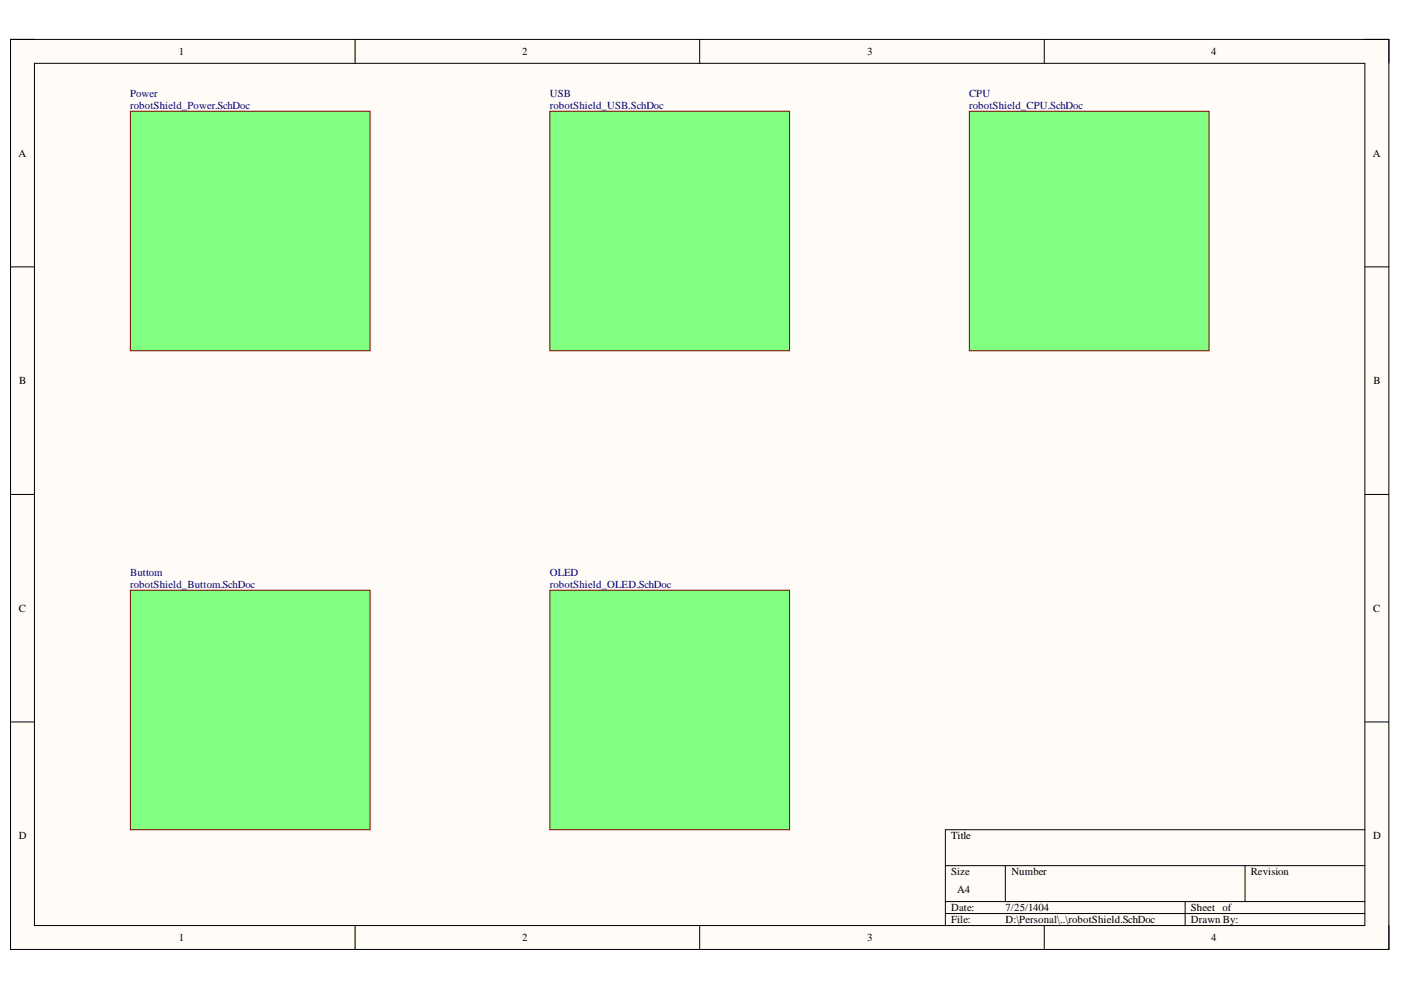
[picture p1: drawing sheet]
<svg xmlns="http://www.w3.org/2000/svg" width="297mm" height="210mm" viewBox="0 0 297 210" stroke-linecap="round" stroke-linejoin="round" font-family="sans-serif">
<defs><g id="words">
<g font-size="2.3">
<text x="37.9" y="11.7">1</text>
<text x="110.7" y="11.7">2</text>
<text x="183.9" y="11.7">3</text>
<text x="256.8" y="11.7">4</text>
<text x="3.9" y="33.3">A</text>
<text x="291.1" y="33.3">A</text>
<text x="4.1" y="81.5">B</text>
<text x="291.2" y="81.5">B</text>
<text x="4" y="129.7">C</text>
<text x="291.1" y="129.7">C</text>
<text x="4" y="178">D</text>
<text x="201.7" y="178">Title</text>
<text x="291.1" y="178">D</text>
<text x="201.7" y="185.6">Size</text>
<text x="214.4" y="185.6">Number</text>
<text x="265.2" y="185.6">Revision</text>
<text x="202.9" y="189.4">A4</text>
<text x="201.7" y="193.2">Date:</text>
<text x="201.7" y="195.7">File:</text>
<text x="213.2" y="193.2">7/25/1404</text>
<text x="213.2" y="195.7">D:\Personal\..\robotShield.SchDoc</text>
<text x="252.5" y="193.2">Sheet of</text>
<text x="252.5" y="195.7">Drawn By:</text>
<text x="37.9" y="199.5">1</text>
<text x="110.7" y="199.5">2</text>
<text x="183.9" y="199.5">3</text>
<text x="256.8" y="199.5">4</text>
</g>
<g font-size="2.3" fill="#000080">
<text x="27.6" y="20.5">Power</text>
<text x="27.6" y="23.1">robotShield_Power.SchDoc</text>
<text x="116.6" y="20.5">USB</text>
<text x="116.6" y="23.1">robotShield_USB.SchDoc</text>
<text x="205.5" y="20.5">CPU</text>
<text x="205.5" y="23.1">robotShield_CPU.SchDoc</text>
<text x="27.6" y="122.1">Buttom</text>
<text x="27.6" y="124.7">robotShield_Buttom.SchDoc</text>
<text x="116.6" y="122.1">OLED</text>
<text x="116.6" y="124.7">robotShield_OLED.SchDoc</text>
</g>
</g></defs>
<path d="M2.2 8.4h292.3v192.9h-292.3z" fill-rule="evenodd" fill="#fffcf8"/>
<path d="M2.2 8.4h292.3v192.9h-292.3z" fill="none" stroke="#000" stroke-width=".21"/>
<path d="M7.3 13.4h282.1v182.8h-282.1z" fill-rule="evenodd" fill="#fffcf8"/>
<g fill="none" stroke="#000" stroke-width=".21">
<path d="M2.2 8.4h5.1M7.3 13.4h282.1v182.8h-282.1zM75.3 8.4v5M148.3 8.4v5M221.4 8.4v5M289.4 8.4h5.1v5M2.2 56.6h5.1M289.4 56.6h5.1M2.2 104.8h5.1M289.4 104.8h5.1M2.2 153.1h5.1M289.4 153.1h5.1"/>
<path d="M289.4 175.9h-89v20.3M75.3 196.2v5.1M148.3 196.2v5.1M200.4 183.5h89M200.4 191.2h89M200.4 193.7h89M213.1 183.5v7.7M221.4 196.2v5.1M251.3 191.2v5M264 183.5v7.7M294.5 196.2v5.1"/>
</g>
<path d="M27.6 23.6h50.9v50.8h-50.9z" fill-rule="evenodd" fill="#80ff80"/>
<path d="M27.6 23.6h50.9v50.8h-50.9z" fill="none" stroke="#800000" stroke-width=".21"/>
<path d="M116.6 23.6h50.8v50.8h-50.8z" fill-rule="evenodd" fill="#80ff80"/>
<path d="M116.6 23.6h50.8v50.8h-50.8z" fill="none" stroke="#800000" stroke-width=".21"/>
<path d="M205.5 23.6h50.8v50.8h-50.8z" fill-rule="evenodd" fill="#80ff80"/>
<path d="M205.5 23.6h50.8v50.8h-50.8z" fill="none" stroke="#800000" stroke-width=".21"/>
<path d="M27.6 125.1h50.9v50.8h-50.9z" fill-rule="evenodd" fill="#80ff80"/>
<path d="M27.6 125.1h50.9v50.8h-50.9z" fill="none" stroke="#800000" stroke-width=".21"/>
<path d="M116.6 125.1h50.8v50.8h-50.8z" fill-rule="evenodd" fill="#80ff80"/>
<path d="M116.6 125.1h50.8v50.8h-50.8z" fill="none" stroke="#800000" stroke-width=".21"/>
<use href="#words"/>
</svg>
